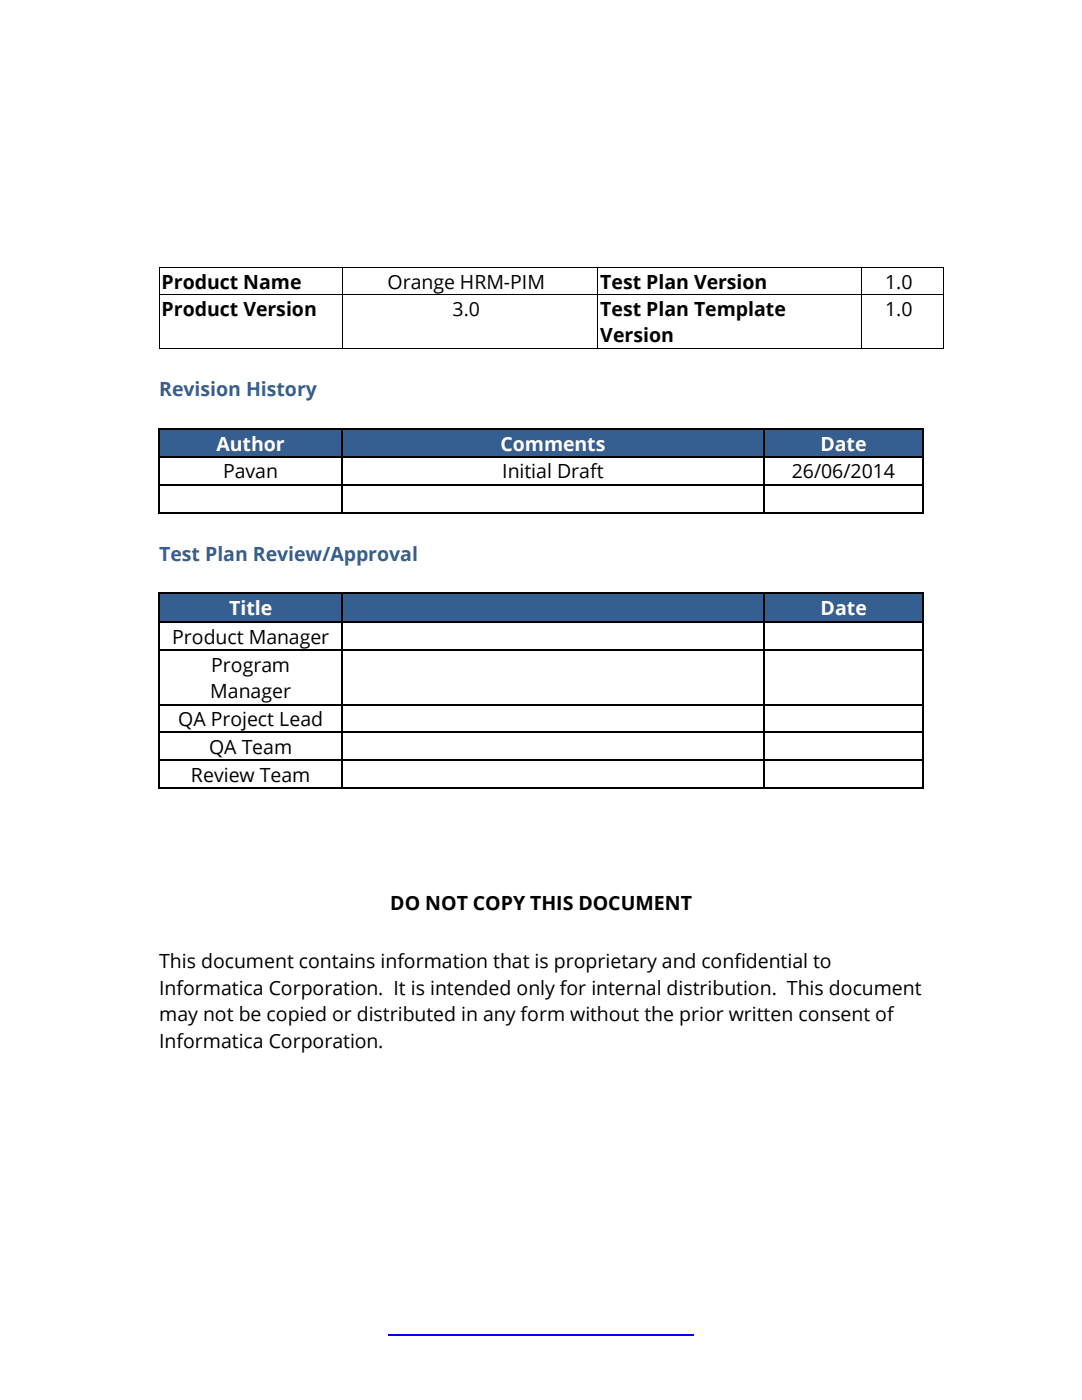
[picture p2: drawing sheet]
<svg xmlns="http://www.w3.org/2000/svg" width="216mm" height="279mm" viewBox="0 0 216 279" stroke-linecap="round" stroke-linejoin="round" font-family="sans-serif">
<defs><g id="words">
<g font-size="3.9">
<text x="32.2" y="57.6">Product Name</text>
<text x="77.3" y="57.6">Orange HRM-PIM</text>
<text x="119.8" y="57.6">Test Plan Version</text>
<text x="176.6" y="57.6">1.0</text>
<text x="32.2" y="63">Product Version</text>
<text x="90.3" y="63">3.0</text>
<text x="119.8" y="63">Test Plan Template</text>
<text x="176.6" y="63">1.0</text>
<text x="119.8" y="68.3">Version</text>
<text x="44.5" y="95.5">Pavan</text>
<text x="100.2" y="95.5">Initial Draft</text>
<text x="158" y="95.5">26/06/2014</text>
<text x="34.3" y="128.5">Product Manager</text>
<text x="42.1" y="134">Program</text>
<text x="42" y="139.3">Manager</text>
<text x="35.6" y="144.9">QA Project Lead</text>
<text x="38.1" y="156">Review Team</text>
<text x="41.7" y="150.4">QA Team</text>
<text x="77.9" y="181.6">DO NOT COPY THIS DOCUMENT</text>
<text x="31.8" y="193.3">This document contains information that is proprietary and confidential to</text>
<text x="31.8" y="198.6">Informatica Corporation. It is intended only for internal distribution. This document</text>
<text x="31.8" y="203.9">may not be copied or distributed in any form without the prior written consent of</text>
<text x="31.8" y="209.1">Informatica Corporation.</text>
</g>
<g font-size="3.9" fill="#365f91">
<text x="31.8" y="79.1">Revision History</text>
<text x="31.8" y="111.9">Test Plan Review/Approval</text>
</g>
<g font-size="3.9" fill="#fff">
<text x="43.2" y="89.9">Author</text>
<text x="99.8" y="89.9">Comments</text>
<text x="163.7" y="89.9">Date</text>
<text x="45.7" y="122.7">Title</text>
<text x="163.7" y="122.7">Date</text>
</g>
</g></defs>
<path d="M77.4 266.4h61.1" fill="none" stroke="#00f" stroke-width=".21"/>
<g fill="#fff">
<path d="M68.4 53.4h50.8v5.3h-50.8z" fill-rule="evenodd"/>
<path d="M70.2 53.4h47.2v5.3h-47.2z" fill-rule="evenodd"/>
<path d="M171.9 53.4h16.3v5.3h-16.3z" fill-rule="evenodd"/>
<path d="M173.7 53.4h12.7v5.3h-12.7z" fill-rule="evenodd"/>
</g>
<g fill="#000">
<path d="M31.7 53.3h.1v.1h-.1z" fill-rule="evenodd"/>
<path d="M31.7 53.3h.1v.1h-.1z" fill-rule="evenodd"/>
<path d="M68.2 53.3h.2v.1h-.2z" fill-rule="evenodd"/>
<path d="M119.2 53.3h.2v.1h-.2z" fill-rule="evenodd"/>
<path d="M171.7 53.3h.2v.1h-.2z" fill-rule="evenodd"/>
<path d="M188.2 53.3h.2v.1h-.2z" fill-rule="evenodd"/>
<path d="M188.2 53.3h.2v.1h-.2z" fill-rule="evenodd"/>
</g>
<path d="M31.8 53.4v5.3M31.8 53.3h36.4M68.3 53.4v5.3M68.4 53.3h50.8M119.3 53.4v5.3M119.4 53.3h52.3M171.8 53.4v5.3M171.9 53.3h16.3M188.3 53.4v5.3" fill="none" stroke="#000" stroke-width=".2"/>
<g fill="#fff">
<path d="M68.4 58.9h50.8v10.6h-50.8z" fill-rule="evenodd"/>
<path d="M70.2 58.9h47.2v5.3h-47.2z" fill-rule="evenodd"/>
<path d="M171.9 58.9h16.3v10.6h-16.3z" fill-rule="evenodd"/>
<path d="M173.7 58.9h12.7v5.3h-12.7z" fill-rule="evenodd"/>
</g>
<g fill="#000">
<path d="M31.7 58.7h.1v.2h-.1z" fill-rule="evenodd"/>
<path d="M68.2 58.7h.2v.2h-.2z" fill-rule="evenodd"/>
<path d="M119.2 58.7h.2v.2h-.2z" fill-rule="evenodd"/>
<path d="M171.7 58.7h.2v.2h-.2z" fill-rule="evenodd"/>
<path d="M188.2 58.7h.2v.2h-.2z" fill-rule="evenodd"/>
<path d="M31.7 69.5h.1v.1h-.1z" fill-rule="evenodd"/>
<path d="M31.7 69.5h.1v.1h-.1z" fill-rule="evenodd"/>
<path d="M68.2 69.5h.2v.1h-.2z" fill-rule="evenodd"/>
<path d="M119.2 69.5h.2v.1h-.2z" fill-rule="evenodd"/>
<path d="M171.7 69.5h.2v.1h-.2z" fill-rule="evenodd"/>
<path d="M188.2 69.5h.2v.1h-.2z" fill-rule="evenodd"/>
<path d="M188.2 69.5h.2v.1h-.2z" fill-rule="evenodd"/>
</g>
<g fill="none" stroke="#000" stroke-width=".2">
<path d="M31.8 58.9v10.6M31.8 58.8h36.4M68.3 58.9v10.6M68.4 58.8h50.8M119.3 58.9v10.6M119.4 58.8h52.3M171.8 58.9v10.6M171.9 58.8h16.3M188.3 58.9v10.6M31.8 69.6h36.4M68.4 69.6h50.8M119.4 69.6h52.3"/>
<path d="M171.9 69.6h16.3"/>
</g>
<g fill="#365f91">
<path d="M31.9 85.8h36.2v5.3h-36.2z" fill-rule="evenodd"/>
<path d="M31.9 85.8h36.2v5.3h-36.2z" fill-rule="evenodd"/>
<path d="M68.4 85.8h83.9v5.3h-83.9z" fill-rule="evenodd"/>
<path d="M68.4 85.8h83.9v5.3h-83.9z" fill-rule="evenodd"/>
<path d="M152.6 85.8h31.5v5.3h-31.5z" fill-rule="evenodd"/>
<path d="M152.6 85.8h31.5v5.3h-31.5z" fill-rule="evenodd"/>
</g>
<g fill="#000">
<path d="M31.6 85.5h.3v.3h-.3z" fill-rule="evenodd"/>
<path d="M31.6 85.5h.3v.3h-.3z" fill-rule="evenodd"/>
<path d="M31.6 91.1h.3v.2h-.3z" fill-rule="evenodd"/>
<path d="M31.6 96.6h.3v.3h-.3z" fill-rule="evenodd"/>
<path d="M68.2 85.5h.2v.3h-.2z" fill-rule="evenodd"/>
<path d="M68.2 91.1h.2v.2h-.2z" fill-rule="evenodd"/>
<path d="M68.2 96.6h.2v.3h-.2z" fill-rule="evenodd"/>
<path d="M152.3 85.5h.3v.3h-.3z" fill-rule="evenodd"/>
<path d="M152.3 91.1h.3v.2h-.3z" fill-rule="evenodd"/>
<path d="M152.3 96.6h.3v.3h-.3z" fill-rule="evenodd"/>
<path d="M184.1 85.5h.2v.3h-.2z" fill-rule="evenodd"/>
<path d="M184.1 85.5h.2v.3h-.2z" fill-rule="evenodd"/>
<path d="M184.1 91.1h.2v.2h-.2z" fill-rule="evenodd"/>
<path d="M184.1 96.6h.2v.3h-.2z" fill-rule="evenodd"/>
<path d="M31.6 102.2h.3v.2h-.3z" fill-rule="evenodd"/>
<path d="M31.6 102.2h.3v.2h-.3z" fill-rule="evenodd"/>
<path d="M68.2 102.2h.2v.2h-.2z" fill-rule="evenodd"/>
<path d="M152.3 102.2h.3v.2h-.3z" fill-rule="evenodd"/>
<path d="M184.1 102.2h.2v.2h-.2z" fill-rule="evenodd"/>
<path d="M184.1 102.2h.2v.2h-.2z" fill-rule="evenodd"/>
</g>
<g fill="none" stroke="#000" stroke-width=".25">
<path d="M31.8 85.8v5.3M31.8 91.3v5.3M31.8 96.9v5.3M31.9 85.6h36.3M31.9 91.2h36.3M31.9 96.7h36.3M68.3 85.8v5.3M68.3 91.3v5.3M68.3 96.9v5.3M68.4 85.6h83.9M68.4 91.2h83.9M68.4 96.7h83.9"/>
<path d="M152.4 85.8v5.3M152.4 91.3v5.3M152.4 96.9v5.3M152.6 85.6h31.5M152.6 91.2h31.5M152.6 96.7h31.5M184.2 85.8v5.3M184.2 91.3v5.3M184.2 96.9v5.3M31.9 102.3h36.3M68.4 102.3h83.9M152.6 102.3h31.5"/>
</g>
<g fill="#365f91">
<path d="M31.9 118.6h36.3v5.5h-36.3z" fill-rule="evenodd"/>
<path d="M33.6 118.6h32.8v5.2h-32.8z" fill-rule="evenodd"/>
<path d="M68.4 118.6h83.9v5.5h-83.9z" fill-rule="evenodd"/>
<path d="M70.1 118.6h80.5v5.2h-80.5z" fill-rule="evenodd"/>
<path d="M152.6 118.6h31.5v5.5h-31.5z" fill-rule="evenodd"/>
<path d="M154.3 118.6h28v5.2h-28z" fill-rule="evenodd"/>
</g>
<g fill="#000">
<path d="M31.6 118.3h.3v.3h-.3z" fill-rule="evenodd"/>
<path d="M31.6 118.3h.3v.3h-.3z" fill-rule="evenodd"/>
<path d="M68.2 118.3h.2v.3h-.2z" fill-rule="evenodd"/>
<path d="M152.3 118.3h.3v.3h-.3z" fill-rule="evenodd"/>
<path d="M184.1 118.3h.2v.3h-.2z" fill-rule="evenodd"/>
<path d="M184.1 118.3h.2v.3h-.2z" fill-rule="evenodd"/>
<path d="M31.6 124.1h.3v.3h-.3z" fill-rule="evenodd"/>
<path d="M31.6 129.6h.3v.3h-.3z" fill-rule="evenodd"/>
<path d="M68.2 124.1h.2v.3h-.2z" fill-rule="evenodd"/>
<path d="M68.2 129.6h.2v.3h-.2z" fill-rule="evenodd"/>
<path d="M152.3 124.1h.3v.3h-.3z" fill-rule="evenodd"/>
<path d="M152.3 129.6h.3v.3h-.3z" fill-rule="evenodd"/>
<path d="M184.1 124.1h.2v.3h-.2z" fill-rule="evenodd"/>
<path d="M184.1 129.6h.2v.3h-.2z" fill-rule="evenodd"/>
<path d="M31.6 140.5h.3v.2h-.3z" fill-rule="evenodd"/>
<path d="M31.6 146h.3v.3h-.3z" fill-rule="evenodd"/>
<path d="M31.6 151.6h.3v.2h-.3z" fill-rule="evenodd"/>
<path d="M31.6 157.2h.3v.2h-.3z" fill-rule="evenodd"/>
<path d="M31.6 157.2h.3v.2h-.3z" fill-rule="evenodd"/>
<path d="M68.2 140.5h.2v.2h-.2z" fill-rule="evenodd"/>
<path d="M68.2 146h.2v.3h-.2z" fill-rule="evenodd"/>
<path d="M68.2 151.6h.2v.2h-.2z" fill-rule="evenodd"/>
<path d="M68.2 157.2h.2v.2h-.2z" fill-rule="evenodd"/>
<path d="M152.3 140.5h.3v.2h-.3z" fill-rule="evenodd"/>
<path d="M152.3 146h.3v.3h-.3z" fill-rule="evenodd"/>
<path d="M152.3 151.6h.3v.2h-.3z" fill-rule="evenodd"/>
<path d="M152.3 157.2h.3v.2h-.3z" fill-rule="evenodd"/>
<path d="M184.1 140.5h.2v.2h-.2z" fill-rule="evenodd"/>
<path d="M184.1 146h.2v.3h-.2z" fill-rule="evenodd"/>
<path d="M184.1 151.6h.2v.2h-.2z" fill-rule="evenodd"/>
<path d="M184.1 157.2h.2v.2h-.2z" fill-rule="evenodd"/>
<path d="M184.1 157.2h.2v.2h-.2z" fill-rule="evenodd"/>
</g>
<g fill="none" stroke="#000" stroke-width=".25">
<path d="M31.8 118.6v5.5M31.9 118.4h36.3M68.3 118.6v5.5M68.4 118.4h83.9M152.4 118.6v5.5M152.6 118.4h31.5M184.2 118.6v5.5M31.8 124.4v5.2M31.8 129.9v10.6M31.9 124.2h36.3M31.9 129.8h36.3M68.3 124.4v5.2"/>
<path d="M68.3 129.9v10.6M68.4 124.2h83.9M68.4 129.8h83.9M152.4 124.4v5.2M152.4 129.9v10.6M152.6 124.2h31.5M152.6 129.8h31.5M184.2 124.4v5.2M184.2 129.9v10.6M31.8 140.7v5.3M31.8 146.3v5.3M31.8 151.8v5.4"/>
<path d="M31.9 140.6h36.3M31.9 146.2h36.3M31.9 151.7h36.3M31.9 157.3h36.3M68.3 140.7v5.3M68.3 146.3v5.3M68.3 151.8v5.4M68.4 140.6h83.9M68.4 146.2h83.9M68.4 151.7h83.9M68.4 157.3h83.9M152.4 140.7v5.3"/>
<path d="M152.4 146.3v5.3M152.4 151.8v5.4M152.6 140.6h31.5M152.6 146.2h31.5M152.6 151.7h31.5M152.6 157.3h31.5M184.2 140.7v5.3M184.2 146.3v5.3M184.2 151.8v5.4"/>
</g>
<use href="#words"/>
</svg>
